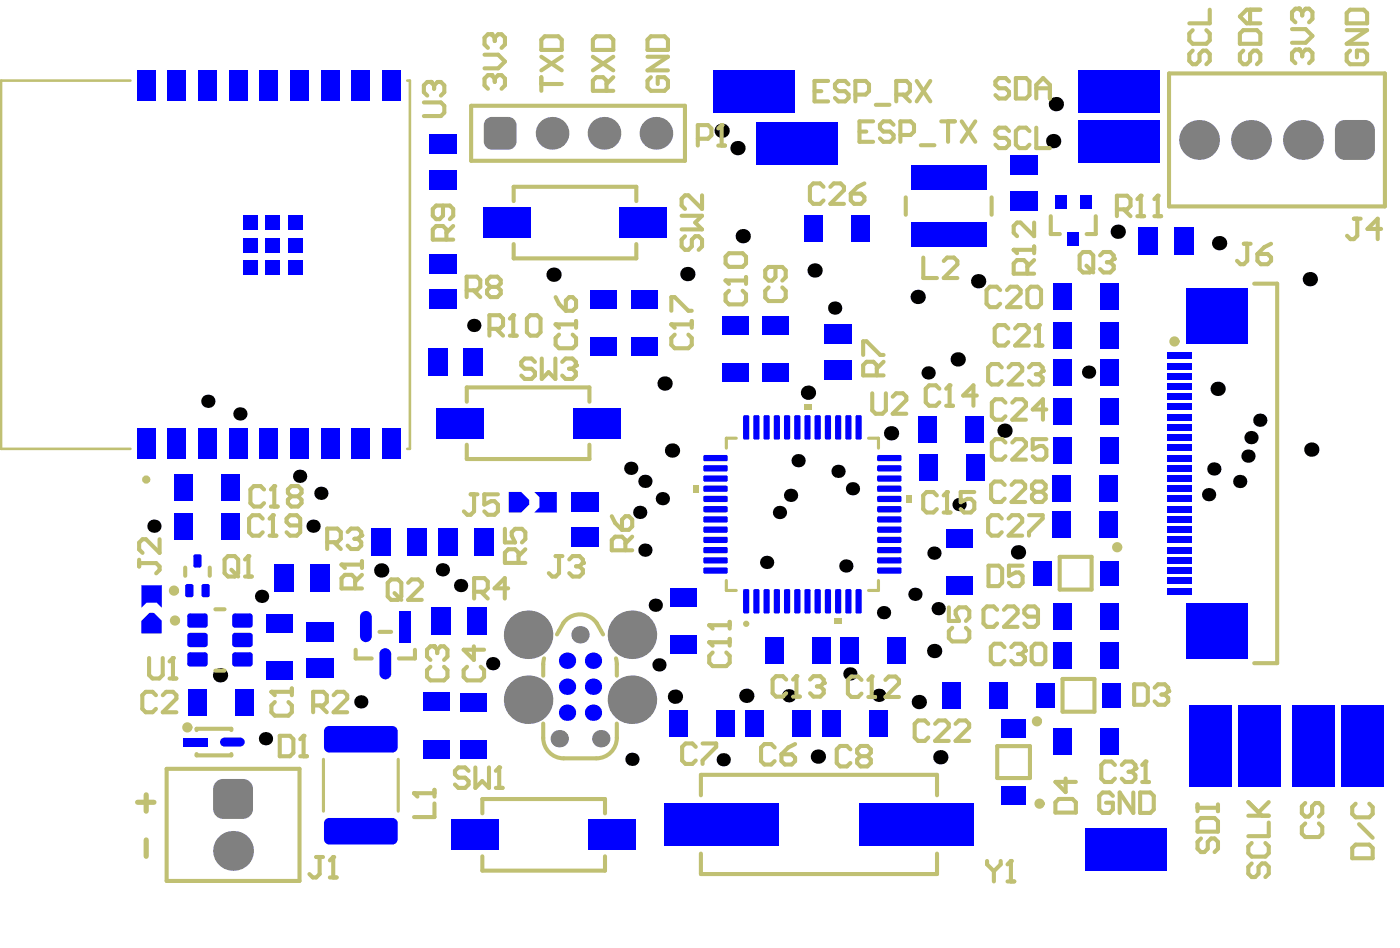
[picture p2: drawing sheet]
<svg xmlns="http://www.w3.org/2000/svg" width="228mm" height="154mm" viewBox="0 0 228 154" stroke-linecap="round" stroke-linejoin="round" font-family="sans-serif">
<g fill="#000">
<circle cx="171.9" cy="16.9" r="1.16"/>
<circle cx="117.5" cy="21.3" r="1.16"/>
<circle cx="120.1" cy="24.1" r="1.16"/>
<circle cx="120.9" cy="38.4" r="1.16"/>
<circle cx="171.4" cy="22.9" r="1.16"/>
<circle cx="181.9" cy="37.7" r="1.16"/>
<circle cx="198.5" cy="39.5" r="1.16"/>
<circle cx="77.1" cy="52.9" r="1.08"/>
<circle cx="90.1" cy="44.7" r="1.16"/>
<circle cx="111.9" cy="44.6" r="1.16"/>
<circle cx="132.6" cy="44" r="1.16"/>
<circle cx="135.9" cy="50.1" r="1.08"/>
<circle cx="149.4" cy="48.3" r="1.16"/>
<circle cx="155.9" cy="58.4" r="1.16"/>
<circle cx="159.2" cy="45.7" r="1.16"/>
<circle cx="213.2" cy="45.4" r="1.16"/>
<circle cx="33.8" cy="65.3" r="1.08"/>
<circle cx="39.1" cy="67.3" r="1.08"/>
<circle cx="48.8" cy="77.5" r="1.08"/>
<circle cx="102.7" cy="76.2" r="1.08"/>
<circle cx="105" cy="78.3" r="1.08"/>
<circle cx="108.2" cy="62.4" r="1.16"/>
<circle cx="109.4" cy="73.3" r="1.16"/>
<circle cx="129.9" cy="74.9" r="1.08"/>
<circle cx="131.5" cy="63.9" r="1.16"/>
<circle cx="136.4" cy="76.7" r="1.08"/>
<circle cx="138.8" cy="79.5" r="1.08"/>
<circle cx="145.1" cy="70.5" r="1.16"/>
<circle cx="151.1" cy="60.6" r="1.08"/>
<circle cx="163.5" cy="70" r="1.16"/>
<circle cx="177.2" cy="60.5" r="1.08"/>
<circle cx="197.6" cy="76.3" r="1.08"/>
<circle cx="198.2" cy="63.2" r="1.16"/>
<circle cx="201.8" cy="78.3" r="1.08"/>
<circle cx="203.1" cy="74.2" r="1.08"/>
<circle cx="203.6" cy="71.2" r="1.08"/>
<circle cx="205.1" cy="68.3" r="1.08"/>
<circle cx="213.5" cy="73.1" r="1.16"/>
<circle cx="25.1" cy="85.6" r="1.08"/>
<circle cx="42.6" cy="97" r="1.08"/>
<circle cx="51" cy="85.6" r="1.08"/>
<circle cx="52.2" cy="80.2" r="1.08"/>
<circle cx="62.1" cy="92.8" r="1.16"/>
<circle cx="72" cy="92.7" r="1.08"/>
<circle cx="75" cy="95.2" r="1.08"/>
<circle cx="104.1" cy="83.3" r="1.08"/>
<circle cx="105" cy="89.5" r="1.08"/>
<circle cx="106.7" cy="98.4" r="1.08"/>
<circle cx="107.8" cy="81.1" r="1.08"/>
<circle cx="124.8" cy="91.5" r="1.08"/>
<circle cx="126.9" cy="83.3" r="1.08"/>
<circle cx="128.7" cy="80.6" r="1.08"/>
<circle cx="137.7" cy="92" r="1.08"/>
<circle cx="143.8" cy="99.6" r="1.08"/>
<circle cx="148.9" cy="96.6" r="1.08"/>
<circle cx="152" cy="90" r="1.08"/>
<circle cx="152.7" cy="99" r="1.08"/>
<circle cx="156.1" cy="82.1" r="1.08"/>
<circle cx="165.7" cy="89.8" r="1.16"/>
<circle cx="196.7" cy="80.4" r="1.08"/>
<circle cx="35.8" cy="109.8" r="1.16"/>
<circle cx="58.7" cy="114.1" r="1.08"/>
<circle cx="80.2" cy="107.9" r="1.08"/>
<circle cx="107.3" cy="108.1" r="1.08"/>
<circle cx="109.9" cy="113.3" r="1.16"/>
<circle cx="121.5" cy="113.2" r="1.16"/>
<circle cx="128.4" cy="113.2" r="1.08"/>
<circle cx="138.4" cy="109.6" r="1.08"/>
<circle cx="143" cy="113.1" r="1.08"/>
<circle cx="149.6" cy="114.2" r="1.16"/>
<circle cx="152.1" cy="105.9" r="1.16"/>
<circle cx="43.2" cy="120.1" r="1.08"/>
<circle cx="102.9" cy="123.5" r="1.08"/>
<circle cx="117.7" cy="123.6" r="1.08"/>
<circle cx="133.1" cy="123" r="1.16"/>
<circle cx="153.1" cy="123.1" r="1.16"/>
</g>
<g fill="#c0c073">
<path d="M135.8 100.6h1.3v.9h-1.3z"/>
<path d="M147.6 80.5h.8v1.3h-.8z"/>
<path d="M130.8 65.8h1.3v.9h-1.3z"/>
<path d="M112.8 78.8h.8v1.3h-.8z"/>
</g>
<g fill="none" stroke="#c0c073" stroke-width=".66">
<path d="M76.7 17.2h34.8v8.9h-34.8zM80 12.2h-.6l-.5 .6v1.1l.5 .5M190.3 11.9h35.1v21.7h-35.1zM83.6 32.7v-2.3h20v2.3M83.6 39.7v2.3h20v-2.3M147.4 32.1v2.8M161.4 32.1v2.8M171 35.2v2.9h1.5M178.4 35.2v2.9h-1.5M204.2 46.1h3.7v61.7h-3.7M76 65.3v-2.3h19.9v2.3M76 72.3v2.3h19.9v-2.3"/>
<path d="M30.1 92.3v1.3M34.1 92.3v1.3M35.1 99.1h1.5M172.5 90.6h5.2v5.3h-5.2zM32 118.7v-.2h5.7v.2M35.1 109.1h1.5M57.9 105.7v1.4h2.6M61.8 102.8h1.9M67.5 105.7v1.4h-2.6M88.4 108v1.9M88.4 117.7v2.3M91.7 101.3l-1 1.9"/>
<path d="M97.1 101.3l1.1 1.9M100.4 108v1.9M100.4 117.7v2.3M173 110.4h5.2v5.3h-5.2zM27.1 125h21.7v18.3h-21.7zM32 122.6v.2h5.7v-.2M78.5 132.3v-2.4h20v2.4M78.5 139.3v2.3h20v-2.3M91.8 123.3h5.3M114.1 138.8v3.3h38.4v-3.3M114.1 129.3v-3.3h38.4v3.3M162.3 121.3h5.4v5.2h-5.4z"/>
</g>
<path d="M21.2 13.1h-21v59.9h21M66.3 13.1h.4v59.9h-.4" fill="none" stroke="#c0c073" stroke-width=".42"/>
<path d="M22.4 130.5h2.7M23.8 129.3v2.6M23.8 136.6v2.7" fill="none" stroke="#c0c073" stroke-width=".84"/>
<path d="M119.9 71.3h-1.7v1.6M141.4 71.3h1.6v1.6M118.2 94.4v1.6h1.7M143 94.4v1.6h-1.6M52.7 123.5v8.4M64.8 123.5v8.4" fill="none" stroke="#c0c073" stroke-width=".51"/>
<circle cx="80" cy="12.2" r=".33" fill="#c0c073"/>
<path d="M78.9 8.9h2.2l1.1 1.1-1.1 1.1h-2.2M80 12.2l.5 .6M80 5.6h-.6l-.5 .5v1.1l.5 .6M80.5 12.8v.5M80.5 12.8l.6-.6h.5l.6 .6v1.1l-.6 .5" fill="none" stroke="#c0c073" stroke-width=".66"/>
<circle cx="80" cy="5.6" r=".33" fill="#c0c073"/>
<g fill="none" stroke="#c0c073" stroke-width=".66">
<path d="M80 5.6l.5 .5M80.5 6.1v.6M80.5 6.1l.6-.5h.5l.6 .5v1.1l-.6 .6M88.1 12.6v2.2M88.1 13.7h3.3M88.1 9.2l3.3 2.2M88.7 5.9h2.2l.5 .6v1.6h-3.3v-1.6zM91.4 9.2l-3.3 2.2M96.5 6.5l.6-.6h2.2l.5 .6v1.6h-3.3zM96.5 9.2l3.3 2.2M98.7 14.8v-1.7l-.5-.5h-1.1l-.6 .5v1.7h3.3M99.8 12.6l-1.1 1.1"/>
<path d="M99.8 9.2l-3.3 2.2M105.4 6.5l.6-.6h2.2l.5 .6v1.6h-3.3zM105.4 9.2h3.3l-3.3 2.2h3.3M106 12.6l-.6 .5v1.1l.6 .6h2.2l.5-.6v-1.1l-.5-.5h-1.1v1.1M211.4 8.1h-.5l-.6 .5v1.1l.6 .6M219.2 2.1l.6-.5h2.2l.5 .5v1.7h-3.3zM219.2 4.9h3.3l-3.3 2.2h3.3M219.8 8.2l-.6 .6v1.1l.6 .5h2.2l.5-.5v-1.1l-.5-.6h-1.1v1.1"/>
</g>
<circle cx="211.4" cy="8.1" r=".33" fill="#c0c073"/>
<path d="M210.3 4.7h2.2l1.1 1.1-1.1 1.2h-2.2M211.4 8.1l.6 .5M211.4 1.4h-.5l-.6 .6v1.1l.6 .5M212 8.6v.6M212 8.6l.5-.5h.6l.5 .5v1.1l-.5 .6" fill="none" stroke="#c0c073" stroke-width=".66"/>
<circle cx="211.4" cy="1.4" r=".33" fill="#c0c073"/>
<g fill="none" stroke="#c0c073" stroke-width=".66">
<path d="M194.2 8.2l-.6 .6v1.1l.6 .5h.5l.6-.5v-1.1l.5-.6h.6l.5 .6v1.1l-.5 .5M194.2 4.9l-.6 .6v1.1l.6 .5h2.2l.5-.5v-1.1l-.5-.6M196.9 1.6v2.2h-3.3M201.8 5.5l.6-.6h2.2l.6 .6v1.6h-3.4zM202.4 8.2l-.6 .6v1.1l.6 .5h.5l.6-.5v-1.1l.5-.6h.6l.6 .6v1.1l-.6 .5M203.5 1.6v2.2M205.2 1.6h-2.3l-1.1 1.1 1.1 1.1h2.3M211.4 1.4l.6 .6M212 2v.5M212 2l.5-.6h.6l.5 .6v1.1l-.5 .5M202.5 39.6h1.1M203 39.6v2.8l-.5 .6h-.6l-.5-.6"/>
<path d="M206.9 39.6l-1.1 .6-1.1 1.1M204.7 41.3h1.7l.5 .6v.5l-.5 .6h-1.2l-.5-.6zM90.4 90.4h1.2M91 90.4v2.8l-.6 .6h-.5l-.6-.6M92.7 91l.5-.6h1.1l.6 .6v.5M181.2 129.4l-.6-.5h-1.1l-.6 .5v2.2l.6 .6h1.1l.6-.6v-1.1h-1.2M184.5 128.9v3.3l-2.2-3.3v3.3M185.6 128.9h1.7l.5 .5v2.2l-.5 .6h-1.7z"/>
</g>
<circle cx="94.9" cy="91.5" r=".33" fill="#c0c073"/>
<path d="M165 40.6h3.3M167.2 44.5v-1.7l-.5-.5h-1.1l-.6 .5v1.7h3.3M168.3 42.3l-1.1 1.1M168.3 40.1v1.1M93.8 92.1h.5M94.3 92.1l.6 .5v.6l-.6 .6h-1.1l-.5-.6M94.9 91.5l-.6 .6M126.1 121.6l-.6-.6h-1.1l-.5 .6v2.2l.5 .5h1.1l.6-.5M127.2 122.7h1.7l.5 .5v.6l-.5 .5h-1.1l-.6-.5zM129.4 121l-1.1 .6-1.1 1.1" fill="none" stroke="#c0c073" stroke-width=".66"/>
<circle cx="165" cy="40.6" r=".33" fill="#c0c073"/>
<path d="M113.6 22.6h1.7l.5-.6v-1.1l-.5-.6h-1.7v3.4M116.9 23.7h1.1M117.5 20.3v3.4M168.3 36.2v2.2l-2.2-2.2h-.5l-.6 .5v1.2l.6 .5M165 40.6l.6 .6M142 64v2.7l.5 .6h1.1l.6-.6v-2.7M145.3 64.5l.6-.5h1.1l.5 .5v.6l-2.2 2.2h2.2" fill="none" stroke="#c0c073" stroke-width=".66"/>
<circle cx="117.5" cy="20.3" r=".33" fill="#c0c073"/>
<path d="M117.5 20.3l-.6 .6M220.4 35.6h1.1M220.9 35.6v2.7l-.5 .6h-.6l-.5-.6M224.8 37.2h-2.2l1.7-1.6v3.3M51.5 139.4h1.1M52 139.4v2.7l-.5 .6h-.6l-.5-.6M54.2 139.4v3.3M53.7 142.7h1.1" fill="none" stroke="#c0c073" stroke-width=".66"/>
<circle cx="54.2" cy="139.4" r=".33" fill="#c0c073"/>
<g fill="none" stroke="#c0c073" stroke-width=".66">
<path d="M132.6 14.8h1.1M134.8 13.2h-2.2v3.3h2.2M138.1 13.7l-.5-.5h-1.1l-.6 .5v.6l.6 .5h1.1l.5 .6v.5l-.5 .6h-1.1l-.6-.6M139.2 15.4h1.7l.6-.6v-1.1l-.6-.5h-1.7v3.3M142.1 19.7h-2.2v3.4h2.2M142.6 17h2.2M145.9 15.4h1.7l.5-.6v-1.1l-.5-.5h-1.7v3.3M147 15.4l1.1 1.1M149.2 13.2l2.2 3.3M151.4 13.2l-2.2 3.3M153.2 19.7h2.2M154.3 19.7v3.4"/>
<path d="M156.5 19.7l2.3 3.4M158.8 19.7l-2.3 3.4M164.3 13.2l-.6-.5h-1.1l-.6 .5v.6l.6 .6h1.1l.6 .5v.6l-.6 .5h-1.1l-.6-.5M165.4 12.7h1.6l.6 .5v2.3l-.6 .5h-1.6zM168.7 14.4h2.2M168.7 16v-2.2l1.1-1.1 1.1 1.1v2.2M139.9 21.4h1.1M145.5 20.3l-.6-.6h-1.1l-.6 .6v.5l.6 .6h1.1l.6 .6v.5l-.6 .6h-1.1l-.6-.6M146.6 22h1.6l.6-.6v-1.1l-.6-.6h-1.6v3.4M149.9 23.6h2.2M164.3 21.3l-.6-.5h-1.1l-.6 .5v.6l.6 .5h1.1l.6 .6v.5l-.6 .6h-1.1l-.6-.6M167.6 21.3l-.6-.5h-1.1l-.5 .5v2.2l.5 .6h1.1l.6-.6"/>
<path d="M168.7 20.8v3.3h2.2M54.2 139.4l-.5 .5M194.9 130.8v1.1M194.9 133.6l.6-.6h2.2l.6 .6v1.6h-3.4zM194.9 131.4h3.4M195.5 136.4l-.6 .5v1.1l.6 .6h.5l.6-.6v-1.1l.6-.5h.5l.6 .5v1.1l-.6 .6M198.3 130.8v1.1M203.2 132.7h3.3M203.2 130.4l2.2 2.3M203.8 137.1l-.6 .5v1.1l.6 .6h2.2l.5-.6v-1.1l-.5-.5M206.5 133.8v2.2h-3.3M206.5 130.4l-1.6 1.7"/>
<path d="M212.5 130.6l-.6 .5v1.1l.6 .6h.5l.6-.6v-1.1l.5-.5h.6l.5 .5v1.1l-.5 .6M212.5 133.9l-.6 .6v1.1l.6 .5h2.2l.5-.5v-1.1l-.5-.6M220.1 137.9l.6-.6h2.2l.5 .6v1.7h-3.3zM220.7 130.7l-.6 .6v1.1l.6 .5h2.2l.5-.5v-1.1l-.5-.6M221.2 134l2.2 2.2M160.7 140v.6l1.1 1.1M161.8 141.7v1.6M162.9 140v.6l-1.1 1.1M164 143.3h1.1M164.6 140v3.3M203.8 140.4l-.6 .6v1.1l.6 .5h.5l.6-.5v-1.1l.5-.6h.6l.5 .6v1.1l-.5 .5"/>
</g>
<circle cx="164.6" cy="140" r=".33" fill="#c0c073"/>
<path d="M69 16.7h2.8l.5 .5v1.1l-.5 .6h-2.8M70.1 13.3h-.5l-.6 .6v1.1l.6 .5M164.6 140l-.6 .6" fill="none" stroke="#c0c073" stroke-width=".66"/>
<circle cx="70.1" cy="13.3" r=".33" fill="#c0c073"/>
<path d="M70.1 13.3l.6 .6M70.7 13.9v.5M70.7 13.9l.5-.6h.6l.5 .6v1.1l-.5 .5M24.3 107v2.8l.5 .5h1.1l.6-.5v-2.8M27.6 110.3h1.1M28.2 107v3.3" fill="none" stroke="#c0c073" stroke-width=".66"/>
<circle cx="28.2" cy="107" r=".33" fill="#c0c073"/>
<path d="M87.1 58.9l-.6-.6h-1.1l-.5 .6v.5l.5 .6h1.1l.6 .5v.6l-.6 .5h-1.1l-.5-.5M88.2 58.3v3.3l1.1-1.1 1.1 1.1v-3.3M91.5 58.9l.6-.6h1.1l.5 .6v.5M28.2 107l-.6 .6" fill="none" stroke="#c0c073" stroke-width=".66"/>
<circle cx="93.7" cy="59.4" r=".33" fill="#c0c073"/>
<path d="M111 35.1h3.3l-1.1 1.1 1.1 1.1h-3.3M111.5 38.4l-.5 .6v1.1l.5 .5h.6l.5-.5v-1.1l.6-.6h.5l.6 .6v1.1l-.6 .5M114.3 31.8v2.2l-2.2-2.2h-.6l-.5 .5v1.1l.5 .6M92.6 60h.6M93.2 60l.5 .5v.6l-.5 .5h-1.1l-.6-.5M93.7 59.4l-.5 .6M76.3 125.4l-.6-.6h-1.1l-.5 .6v.5l.5 .6h1.1l.6 .5v.6l-.6 .5h-1.1l-.5-.5M77.4 124.8v3.3l1.1-1.1 1.1 1.1v-3.3M80.7 128.1h1.1M81.3 124.8v3.3" fill="none" stroke="#c0c073" stroke-width=".66"/>
<circle cx="81.3" cy="124.8" r=".33" fill="#c0c073"/>
<path d="M181.8 34h1.7l.5-.5v-1.1l-.5-.6h-1.7v3.4M182.9 34l1.1 1.2M185.1 35.2h1.1M185.7 31.8v3.4M81.3 124.8l-.6 .6" fill="none" stroke="#c0c073" stroke-width=".66"/>
<circle cx="185.7" cy="31.8" r=".33" fill="#c0c073"/>
<path d="M185.7 31.8l-.6 .6M187.9 35.2h1.1M188.5 31.8v3.4" fill="none" stroke="#c0c073" stroke-width=".66"/>
<circle cx="188.5" cy="31.8" r=".33" fill="#c0c073"/>
<path d="M188.5 31.8l-.6 .6M79.7 53.5h1.6l.6-.6v-1.1l-.6-.5h-1.6v3.3M80.8 53.5l1.1 1.1M83 54.6h1.1M83.5 51.3v3.3" fill="none" stroke="#c0c073" stroke-width=".66"/>
<circle cx="83.5" cy="51.3" r=".33" fill="#c0c073"/>
<g fill="none" stroke="#c0c073" stroke-width=".66">
<path d="M72.1 33.4v1.7l-.5 .5h-.6l-.6-.5v-1.1l.6-.6h2.2l.6 .6v1.1l-.6 .5M72.7 39v-1.7l-.6-.5h-1.1l-.6 .5v1.7h3.4M73.8 36.8l-1.1 1.1M76 47.2h1.6l.6-.5v-1.2l-.6-.5h-1.6v3.3M77.1 47.2l1.1 1.1M79.8 46.7l-.5-.6v-.6l.5-.5h1.2l.5 .5v.6l-.5 .6M79.8 46.7l-.5 .5v.6l.5 .5h1.2l.5-.5v-.6l-.5-.5M79.8 46.7h1.2M83.5 51.3l-.5 .5M85.8 51.8l.5-.5h1.1l.6 .5v2.2l-.6 .6h-1.1l-.5-.6zM140.5 57.7v-2.2h.6l2.2 2.2h.5M143.8 58.8l-1.1 1.1"/>
<path d="M142.7 61v-1.6l-.5-.6h-1.1l-.6 .6v1.6h3.3M53.3 88.2h1.6l.6-.6v-1.1l-.6-.5h-1.6v3.3M54.4 88.2l1.1 1.1M56.6 86.5l.5-.5h1.1l.6 .5v.6M77.2 96.2h1.6l.6-.5v-1.1l-.6-.6h-1.6v3.3M78.3 96.2l1.1 1.1M82.2 86v2.2h1.7l-.6-1.1v-.5l.6-.6h1.1l.5 .6v1.1l-.5 .5M82.7 95.7h-2.2l1.7-1.7v3.3M84.4 91.5v-1.6l-.5-.6h-1.2l-.5 .6v1.6h3.3M85.5 89.3l-1.1 1.1M99.6 83.9l.5 1.2 1.1 1.1M101.8 89.5v-1.7l-.6-.5h-1.1l-.5 .5v1.7h3.3"/>
<path d="M101.8 83.9h.6l.5 .6v1.1l-.5 .6h-1.2v-1.7zM102.9 87.3l-1.1 1.1"/>
</g>
<circle cx="58.8" cy="87.1" r=".33" fill="#c0c073"/>
<path d="M55.6 91.8h3.3M57.7 87.6h.5M57.8 95.7v-1.7l-.5-.5h-1.2l-.5 .5v1.7h3.3M58.2 87.6l.6 .6v.5l-.6 .6h-1.1l-.5-.6M58.8 87.1l-.6 .5M58.9 93.5l-1.1 1.1M58.9 91.3v1.1M51 114.7h1.6l.6-.5v-1.1l-.6-.6h-1.6v3.3M52.1 114.7l1.1 1.1M54.3 113.1l.6-.6h1.1l.5 .6v.5l-2.2 2.2h2.2" fill="none" stroke="#c0c073" stroke-width=".66"/>
<circle cx="55.6" cy="91.8" r=".33" fill="#c0c073"/>
<path d="M175.7 41.5l.6-.5h1.1l.6 .5v2.3l-.6 .5h-1.1l-.6-.5zM176.9 43.2l1.1 1.1M179.1 41.5l.5-.5h1.1l.6 .5v.6M55.6 91.8l.5 .6" fill="none" stroke="#c0c073" stroke-width=".66"/>
<circle cx="181.3" cy="42.1" r=".33" fill="#c0c073"/>
<path d="M180.2 42.6h.5M180.7 42.6l.6 .6v.6l-.6 .5h-1.1l-.5-.5M181.3 42.1l-.6 .5M36.6 91l.5-.6h1.1l.6 .6v2.2l-.6 .6h-1.1l-.5-.6zM37.7 92.6l1.1 1.2M39.9 93.8h1.1M40.4 90.4v3.4M63.1 94.8l.6-.6h1.1l.5 .6v2.2l-.5 .6h-1.1l-.6-.6zM64.2 96.4l1.1 1.2M66.4 94.8l.6-.6h1.1l.6 .6v.5l-2.3 2.3h2.3" fill="none" stroke="#c0c073" stroke-width=".66"/>
<circle cx="40.4" cy="90.4" r=".33" fill="#c0c073"/>
<path d="M150.3 41.9v3.3h2.2M153.6 42.4l.6-.5h1.1l.5 .5v.6l-2.2 2.2h2.2M40.4 90.4l-.5 .6M67.4 129h3.3M70.7 130.7v2.2h-3.3M70.7 128.4v1.1" fill="none" stroke="#c0c073" stroke-width=".66"/>
<circle cx="67.4" cy="129" r=".33" fill="#c0c073"/>
<g fill="none" stroke="#c0c073" stroke-width=".66">
<path d="M22.6 91v1.1M22.6 91.6h2.8l.6 .5v.6l-.6 .5M26 87.7v2.2l-2.2-2.2h-.6l-.6 .5v1.2l.6 .5M76.6 80.4h1.1M77.2 80.4v2.8l-.6 .5h-.5l-.6-.5M81.1 80.4h-2.3v1.7l1.1-.6h.6l.6 .6v1.1l-.6 .5h-1.1l-.6-.5M160.9 92h1.7l.5 .5v2.3l-.5 .5h-1.7zM166.5 92h-2.3v1.7l1.1-.6h.6l.6 .6v1.1l-.6 .5h-1.1l-.6-.5M184.6 111.3h1.7l.5 .5v2.3l-.5 .5h-1.7zM187.9 111.8l.6-.5h1.1l.6 .5v.6M67.4 129l.6 .5M171.8 130.5l.6-.6h2.2l.5 .6v1.6h-3.3z"/>
<path d="M173.5 126.6v2.2l-1.7-1.6h3.3"/>
</g>
<circle cx="190.2" cy="112.4" r=".33" fill="#c0c073"/>
<path d="M45.5 119.7h1.7l.6 .5v2.2l-.6 .6h-1.7zM49.4 119.7v3.3M189.1 112.9h.5M189.6 112.9l.6 .6v.6l-.6 .5h-1.1l-.6-.5M190.2 112.4l-.6 .5M48.9 123h1.1" fill="none" stroke="#c0c073" stroke-width=".66"/>
<circle cx="49.4" cy="119.7" r=".33" fill="#c0c073"/>
<path d="M49.4 119.7l-.5 .5M181.5 124.4l-.6-.6h-1.1l-.5 .6v2.2l.5 .6h1.1l.6-.6M182.6 124.4l.6-.6h1.1l.5 .6v.6" fill="none" stroke="#c0c073" stroke-width=".66"/>
<circle cx="184.8" cy="125" r=".33" fill="#c0c073"/>
<path d="M183.7 125.5h.6M184.3 125.5l.5 .6v.5l-.5 .6h-1.1l-.6-.6M184.8 125l-.5 .5M185.9 127.2h1.1M186.5 123.8v3.4" fill="none" stroke="#c0c073" stroke-width=".66"/>
<circle cx="186.5" cy="123.8" r=".33" fill="#c0c073"/>
<path d="M163.5 105.2l-.5-.5h-1.2l-.5 .5v2.3l.5 .5h1.2l.5-.5M164.6 105.2l.6-.5h1.1l.5 .5v.6M186.5 123.8l-.6 .6" fill="none" stroke="#c0c073" stroke-width=".66"/>
<circle cx="166.8" cy="105.8" r=".33" fill="#c0c073"/>
<g fill="none" stroke="#c0c073" stroke-width=".66">
<path d="M134.1 30.4l-.6-.6h-1.1l-.6 .6v2.2l.6 .6h1.1l.6-.6M135.2 30.4l.5-.6h1.1l.6 .6v.5l-2.2 2.3h2.2M138.5 31.5h1.7l.5 .5v.6l-.5 .6h-1.2l-.5-.6zM140.7 29.8l-1.1 .6-1.1 1.1M163.1 59.8l-.6-.6h-1.1l-.5 .6v2.2l.5 .5h1.1l.6-.5M164.2 59.8l.5-.6h1.1l.6 .6v.5l-2.2 2.2h2.2M167.5 59.8l.6-.6h1.1l.5 .6v.5M163.5 78.9l-.5-.6h-1.1l-.6 .6v2.2l.6 .5h1.1l.5-.5M163.7 72l-.6-.6h-1.1l-.5 .6v2.2l.5 .5h1.1l.6-.5M163.7 65.5l-.6-.6h-1.1l-.5 .6v2.2l.5 .6h1.1l.6-.6M164.7 78.9l.5-.6h1.1l.6 .6v.5l-2.2 2.2h2.2M164.8 72l.5-.6h1.1l.6 .6v.5l-2.2 2.2h2.2"/>
<path d="M164.8 65.5l.5-.6h1.1l.6 .6v.5l-2.2 2.3h2.2M168.5 80l-.5-.6v-.5l.5-.6h1.1l.6 .6v.5l-.6 .6M168.5 80l-.5 .5v.6l.5 .5h1.1l.6-.5v-.6l-.6-.5M168.5 80h1.1M170.3 71.4h-2.2v1.7l1.1-.6h.6l.5 .6v1.1l-.5 .5h-1.1l-.6-.5M170.3 66.6h-2.2l1.7-1.7v3.4M162.3 99.2l-.5-.6h-1.2l-.5 .6v2.2l.5 .5h1.2l.5-.5M163.1 84.3l-.6-.5h-1.1l-.6 .5v2.2l.6 .6h1.1l.6-.6M163.4 99.2l.6-.6h1.1l.5 .6v.5l-2.2 2.2h2.2M164.2 84.3l.5-.5h1.1l.6 .5v.6l-2.2 2.2h2.2M167.5 83.8h2.2v.5l-2.2 2.2v.6M165.7 106.3h.6"/>
<path d="M166.3 106.3l.5 .6v.6l-.5 .5h-1.1l-.6-.5M166.8 105.8l-.5 .5M167.9 105.2l.6-.5h1.1l.6 .5v2.3l-.6 .5h-1.1l-.6-.5zM169 100.3h-1.7l-.6-.6v-.5l.6-.6h1.1l.6 .6v2.2l-.6 .5h-1.1l-.6-.5"/>
</g>
<circle cx="169.7" cy="60.3" r=".33" fill="#c0c073"/>
<path d="M164.1 53.4l-.5-.5h-1.1l-.6 .5v2.2l.6 .6h1.1l.5-.6M165.2 53.4l.6-.5h1.1l.6 .5v.6l-2.3 2.2h2.3M168.6 56.2h1.1M169.1 52.9v3.3M168.6 60.9h.6M169.2 60.9l.5 .5v.6l-.5 .5h-1.1l-.6-.5M169.7 60.3l-.5 .6M151.1 117.7l-.5-.5h-1.2l-.5 .5v2.2l.5 .6h1.2l.5-.6M152.2 117.7l.6-.5h1.1l.5 .5v.6l-2.2 2.2h2.2M155.5 117.7l.6-.5h1.1l.6 .5v.6l-2.3 2.2h2.3" fill="none" stroke="#c0c073" stroke-width=".66"/>
<circle cx="169.1" cy="52.9" r=".33" fill="#c0c073"/>
<path d="M162.8 47.2l-.5-.6h-1.2l-.5 .6v2.2l.5 .5h1.2l.5-.5M163.9 47.2l.6-.6h1.1l.5 .6v.5l-2.2 2.2h2.2M167.2 47.2l.6-.6h1.1l.6 .6v2.2l-.6 .5h-1.1l-.6-.5zM169.1 52.9l-.5 .5M42.8 84.3l-.6-.5h-1.1l-.6 .5v2.3l.6 .5h1.1l.6-.5M43.9 87.1h1.1M44.4 83.8v3.3" fill="none" stroke="#c0c073" stroke-width=".66"/>
<circle cx="44.4" cy="83.8" r=".33" fill="#c0c073"/>
<path d="M43 79.6l-.6-.6h-1.1l-.5 .6v2.2l.5 .6h1.1l.6-.6M44.6 79v3.4M44.1 82.4h1.1M44.4 83.8l-.5 .5M48.9 85.4h-1.7l-.6-.5v-.6l.6-.5h1.1l.6 .5v2.3l-.6 .5h-1.1l-.6-.5" fill="none" stroke="#c0c073" stroke-width=".66"/>
<circle cx="44.6" cy="79" r=".33" fill="#c0c073"/>
<path d="M109.3 52.8h3.3M109.8 54.4l-.5 .6v1.1l.5 .5h2.3l.5-.5v-1.1l-.5-.6M112.6 52.2v1.1M44.6 79l-.5 .6M47.4 80.7l-.5-.5v-.6l.5-.6h1.1l.6 .6v.6l-.6 .5M47.4 80.7l-.5 .6v.5l.5 .6h1.1l.6-.6v-.5l-.6-.6M47.4 80.7h1.1" fill="none" stroke="#c0c073" stroke-width=".66"/>
<circle cx="109.3" cy="52.8" r=".33" fill="#c0c073"/>
<path d="M90.4 52.8h3.4M91 54.4l-.6 .6v1.1l.6 .5h2.2l.6-.5v-1.1l-.6-.6M93.8 52.2v1.1M109.3 52.8l.5 .5M109.3 50.5v-2.2h.5l2.3 2.2h.5" fill="none" stroke="#c0c073" stroke-width=".66"/>
<circle cx="90.4" cy="52.8" r=".33" fill="#c0c073"/>
<path d="M90.4 52.8l.6 .5M90.4 48.3l.6 1.1 1.1 1.1M92.1 48.9l.6-.6h.5l.6 .6v1.1l-.6 .5h-1.1zM152.5 80.6l-.6-.6h-1.1l-.5 .6v2.2l.5 .5h1.1l.6-.5M153.6 83.3h1.1M154.2 80v3.3" fill="none" stroke="#c0c073" stroke-width=".66"/>
<circle cx="154.2" cy="80" r=".33" fill="#c0c073"/>
<path d="M152.9 63.2l-.5-.5h-1.2l-.5 .5v2.2l.5 .6h1.2l.5-.6M154 66h1.1M154.6 62.7v3.3M154.2 80l-.6 .6M158.6 80h-2.2v1.7l1.1-.6h.5l.6 .6v1.1l-.6 .5h-1.1l-.5-.5" fill="none" stroke="#c0c073" stroke-width=".66"/>
<circle cx="154.6" cy="62.7" r=".33" fill="#c0c073"/>
<path d="M154.6 62.7l-.6 .5M159 64.3h-2.2l1.7-1.6v3.3M128 110.5l-.6-.5h-1.1l-.5 .5v2.2l.5 .6h1.1l.6-.6M129.1 113.3h1.1M129.6 110v3.3" fill="none" stroke="#c0c073" stroke-width=".66"/>
<circle cx="129.6" cy="110" r=".33" fill="#c0c073"/>
<path d="M129.6 110l-.5 .5M131.9 110.5l.5-.5h1.1l.6 .5v.6" fill="none" stroke="#c0c073" stroke-width=".66"/>
<circle cx="134.1" cy="111.1" r=".33" fill="#c0c073"/>
<path d="M133 111.6h.5M133.5 111.6l.6 .6v.5l-.6 .6h-1.1l-.5-.6M134.1 111.1l-.6 .5M140.2 110.6l-.5-.6h-1.1l-.6 .6v2.2l.6 .5h1.1l.5-.5M141.3 113.3h1.2M141.9 110v3.3" fill="none" stroke="#c0c073" stroke-width=".66"/>
<circle cx="141.9" cy="110" r=".33" fill="#c0c073"/>
<path d="M115.5 104.4h3.3M116 106.1l-.5 .6v1.1l.5 .5h2.2l.6-.5v-1.1l-.6-.6M118.8 103.9v1.1M141.9 110l-.6 .6M144.1 110.6l.6-.6h1.1l.5 .6v.5l-2.2 2.2h2.2" fill="none" stroke="#c0c073" stroke-width=".66"/>
<circle cx="115.5" cy="104.4" r=".33" fill="#c0c073"/>
<path d="M115.5 104.4l.5 .6M115.5 101.7h3.3M118.8 101.1v1.1" fill="none" stroke="#c0c073" stroke-width=".66"/>
<circle cx="115.5" cy="101.7" r=".33" fill="#c0c073"/>
<path d="M118.1 45.6h3.3M118.7 47.3l-.6 .5v1.1l.6 .6h2.2l.5-.6v-1.1l-.5-.5M121.4 45.1v1.1M115.5 101.7l.5 .5" fill="none" stroke="#c0c073" stroke-width=".66"/>
<circle cx="118.1" cy="45.6" r=".33" fill="#c0c073"/>
<g fill="none" stroke="#c0c073" stroke-width=".66">
<path d="M118.1 45.6l.6 .6M118.1 41.7l.6-.5h2.2l.5 .5v1.1l-.5 .6h-2.2l-.6-.6zM125.1 46.7l-.5 .6v1.1l.5 .6h2.2l.6-.6v-1.1l-.6-.6M126.2 43.4v1.7l-.5 .5h-.6l-.5-.5v-1.1l.5-.6h2.2l.6 .6v1.1l-.6 .5M154.5 98.8v2.2h1.6l-.5-1.1v-.6l.5-.5h1.1l.6 .5v1.1l-.6 .6M70.1 108.4l-.6 .6v1.1l.6 .5h2.2l.5-.5v-1.1l-.5-.6M70.6 105.1h-.5l-.6 .6v1.1l.6 .5M76 108.4l-.5 .6v1.1l.5 .5h2.2l.6-.5v-1.1l-.6-.6M77.1 105.1v2.2l-1.6-1.6h3.3M155 102.1l-.5 .5v1.2l.5 .5h2.2l.6-.5v-1.2l-.6-.5M113.3 121.5l-.6-.6h-1.1l-.6 .6v2.2l.6 .5h1.1l.6-.5M114.4 120.9h2.2v.6l-2.2 2.2v.5"/>
<path d="M138.4 121.9l-.5-.6h-1.1l-.6 .6v2.2l.6 .5h1.1l.5-.5M140.1 123l-.6-.6v-.5l.6-.6h1.1l.6 .6v.5l-.6 .6M140.1 123l-.6 .5v.6l.6 .5h1.1l.6-.5v-.6l-.6-.5M140.1 123h1.1"/>
</g>
<circle cx="70.6" cy="105.1" r=".33" fill="#c0c073"/>
<path d="M25.4 113.1l-.6-.6h-1.1l-.5 .6v2.2l.5 .5h1.1l.6-.5M26.5 113.1l.5-.6h1.2l.5 .6v.5l-2.2 2.2h2.2M44.2 112.5h3.3M44.7 114.2l-.5 .5v1.1l.5 .6h2.3l.5-.6v-1.1l-.5-.5M47.5 111.9v1.2M70.6 105.1l.6 .6M71.2 105.7v.5M71.2 105.7l.5-.6h.6l.5 .6v1.1l-.5 .5" fill="none" stroke="#c0c073" stroke-width=".66"/>
<circle cx="44.2" cy="112.5" r=".33" fill="#c0c073"/>
<g fill="none" stroke="#c0c073" stroke-width=".66">
<path d="M44.2 112.5l.5 .6M88.4 120a3.3 3.3 0 0 0 3.4 3.3M88.6 107.1l-.2 .9M91.7 101.3a3.3 3.3 0 0 1 5.4 0M100.3 107.1l.1 .9M100.4 120a3.3 3.3 0 0 1-3.3 3.3"/>
<circle cx="23.8" cy="78" r=".33"/>
</g>
<g fill="none" stroke="#c0c073" stroke-width=".83">
<circle cx="191.2" cy="55.5" r=".42"/>
<circle cx="28.3" cy="96" r=".42"/>
<circle cx="181.9" cy="89" r=".42"/>
<circle cx="28.5" cy="100.9" r=".42"/>
<circle cx="30.5" cy="118.3" r=".42"/>
<circle cx="168.8" cy="117.3" r=".42"/>
<circle cx="169.2" cy="130.7" r=".42"/>
</g>
<circle cx="121.5" cy="101.4" r=".25" fill="none" stroke="#c0c073" stroke-width=".51"/>
<g fill="#00f">
<path d="M82.8 80h2l1.3 1.3v.8l-1.2 1.2h-2.1z"/>
<path d="M87 80h3.6v3.3h-3.6l.8-.8v-1.7z"/>
<path d="M24.3 99.7h.8l1.2 1.2v2.1h-3.3v-2z"/>
<path d="M23 95.2h3.3v3.6l-.8-.8h-1.6l-.9 .8z"/>
</g>
<g fill="#808080">
<path d="M217.3 21.1l1.6-1.6h3.3l1.6 1.6v3.3l-1.6 1.6h-3.3l-1.6-1.6z" fill-rule="evenodd"/>
<path d="M34.7 128.3l1.6-1.6h3.3l1.6 1.6v3.2l-1.6 1.7h-3.3l-1.6-1.7z" fill-rule="evenodd"/>
<path d="M78.8 20.3l1.3-1.3h2.6l1.4 1.3v2.7l-1.4 1.3h-2.6l-1.3-1.3z" fill-rule="evenodd"/>
</g>
<g fill="#808080">
<path d="M217.3 24.4h1.6v1.6a1.62 1.62 0 0 1-1.6-1.6z"/>
<path d="M222.2 24.4h1.6a1.62 1.62 0 0 1-1.6 1.6z"/>
<path d="M222.2 19.5a1.62 1.62 0 0 1 1.6 1.6h-1.6z"/>
<path d="M217.8 20l.7-.4 .4-.1v1.6h-1.6l.1-.4z"/>
<path d="M39.6 131.5h1.6a1.62 1.62 0 0 1-1.6 1.7z"/>
<path d="M39.6 126.7a1.62 1.62 0 0 1 1.6 1.6h-1.6z"/>
<path d="M35.2 127.2l.7-.5h.4v1.6h-1.6a1.62 1.62 0 0 1 .5-1.1z"/>
<path d="M34.7 131.5h1.6v1.7a1.62 1.62 0 0 1-1.6-1.7z"/>
<path d="M82.7 19a1.33 1.33 0 0 1 1.4 1.3h-1.4z"/>
<path d="M79 19.6l.7-.5 .4-.1v1.3h-1.3z"/>
<path d="M78.8 23h1.3v1.3a1.33 1.33 0 0 1-1.3-1.3z"/>
<path d="M82.7 23h1.4a1.33 1.33 0 0 1-1.4 1.3z"/>
<circle cx="212.1" cy="22.8" r="3.2"/>
<circle cx="203.6" cy="22.8" r="3.2"/>
<circle cx="195.2" cy="22.8" r="3.2"/>
<circle cx="102.9" cy="113.8" r="3.9"/>
<circle cx="102.9" cy="103.2" r="3.9"/>
<circle cx="97.8" cy="120.1" r="1.41"/>
<circle cx="94.4" cy="103.2" r="1.41"/>
<circle cx="91" cy="120.1" r="1.41"/>
<circle cx="86" cy="113.8" r="3.9"/>
<circle cx="86" cy="103.2" r="3.9"/>
<circle cx="37.9" cy="138.4" r="3.2"/>
<circle cx="106.8" cy="21.7" r="2.66"/>
<circle cx="98.3" cy="21.7" r="2.66"/>
<circle cx="89.9" cy="21.7" r="2.66"/>
</g>
<g fill="#00f">
<path d="M176.6 134.6h13.3v7h-13.3z" fill-rule="evenodd"/>
<path d="M116 11.4h13.4v7h-13.4z" fill-rule="evenodd"/>
<path d="M123.1 19.9h13.3v7h-13.3z" fill-rule="evenodd"/>
<path d="M218.2 114.6h7v13.3h-7z" fill-rule="evenodd"/>
<path d="M210.3 114.6h7v13.3h-7z" fill-rule="evenodd"/>
<path d="M201.6 114.6h7v13.3h-7z" fill-rule="evenodd"/>
<path d="M193.5 114.6h7v13.3h-7z" fill-rule="evenodd"/>
<path d="M175.5 19.5h13.3v6.9h-13.3z" fill-rule="evenodd"/>
<path d="M175.5 11.4h13.3v7h-13.3z" fill-rule="evenodd"/>
<path d="M61.8 106.4l.9-1 1 1v3.1l-1 1-.9-1z" fill-rule="evenodd"/>
<path d="M58.6 100.3l1-.9 .9 .9v3.2l-.9 .9-1-.9z" fill-rule="evenodd"/>
<path d="M64.9 99.4h1.9v5h-1.9z" fill-rule="evenodd"/>
<path d="M73.5 133.3h7.7v5h-7.7z" fill-rule="evenodd"/>
<path d="M95.8 133.3h7.7v5h-7.7z" fill-rule="evenodd"/>
<path d="M193.2 98h10v9h-10z" fill-rule="evenodd"/>
<path d="M190 90.6h4v1h-4z" fill-rule="evenodd"/>
<path d="M190 89h4v1h-4z" fill-rule="evenodd"/>
<path d="M190 84h4v1h-4z" fill-rule="evenodd"/>
<path d="M190 82.3h4v1h-4z" fill-rule="evenodd"/>
<path d="M190 77.3h4v1h-4z" fill-rule="evenodd"/>
<path d="M190 75.7h4v1h-4z" fill-rule="evenodd"/>
<path d="M190 70.7h4v1h-4z" fill-rule="evenodd"/>
<path d="M190 69h4v1h-4z" fill-rule="evenodd"/>
<path d="M190 67.3h4v1h-4z" fill-rule="evenodd"/>
<path d="M190 65.7h4v1h-4z" fill-rule="evenodd"/>
<path d="M190 57.4h4v1h-4z" fill-rule="evenodd"/>
<path d="M190 59h4v1h-4z" fill-rule="evenodd"/>
<path d="M190 60.7h4v1h-4z" fill-rule="evenodd"/>
<path d="M190 62.3h4v1h-4z" fill-rule="evenodd"/>
<path d="M190 64h4v1h-4z" fill-rule="evenodd"/>
<path d="M193.2 46.9h10v9h-10z" fill-rule="evenodd"/>
<path d="M190 72.3h4v1h-4z" fill-rule="evenodd"/>
<path d="M190 74h4v1h-4z" fill-rule="evenodd"/>
<path d="M190 79h4v1h-4z" fill-rule="evenodd"/>
<path d="M190 80.6h4v1h-4z" fill-rule="evenodd"/>
<path d="M190 85.6h4v1h-4z" fill-rule="evenodd"/>
<path d="M190 87.3h4v1h-4z" fill-rule="evenodd"/>
<path d="M190 92.3h4v1h-4z" fill-rule="evenodd"/>
<path d="M190 94h4v1h-4z" fill-rule="evenodd"/>
<path d="M190 95.6h4v1h-4z" fill-rule="evenodd"/>
<path d="M139.3 96l.2-.2h.5l.3 .2v3.5l-.3 .3h-.5l-.2-.3z" fill-rule="evenodd"/>
<path d="M142.8 90.9l.2-.3h3.5l.2 .3v.5l-.2 .2h-3.5l-.2-.2z" fill-rule="evenodd"/>
<path d="M42.3 69.7h3v5h-3z" fill-rule="evenodd"/>
<path d="M114.5 82.6l.2-.3h3.5l.3 .3v.5l-.3 .2h-3.5l-.2-.2z" fill-rule="evenodd"/>
<path d="M47.3 69.7h3v5h-3z" fill-rule="evenodd"/>
<path d="M114.5 84.2l.2-.2h3.5l.3 .2v.5l-.3 .3h-3.5l-.2-.3z" fill-rule="evenodd"/>
<path d="M22.3 69.7h3v5h-3z" fill-rule="evenodd"/>
<path d="M27.3 69.7h3v5h-3z" fill-rule="evenodd"/>
<path d="M32.3 69.7h3v5h-3z" fill-rule="evenodd"/>
<path d="M37.3 69.7h3v5h-3z" fill-rule="evenodd"/>
<path d="M52.2 69.7h3v5h-3z" fill-rule="evenodd"/>
<path d="M57.2 69.7h3v5h-3z" fill-rule="evenodd"/>
<path d="M62.2 69.7h3v5h-3z" fill-rule="evenodd"/>
<path d="M62.2 11.4h3v5h-3z" fill-rule="evenodd"/>
<path d="M57.2 11.4h3v5h-3z" fill-rule="evenodd"/>
<path d="M52.2 11.4h3v5h-3z" fill-rule="evenodd"/>
<path d="M47.3 11.4h3v5h-3z" fill-rule="evenodd"/>
<path d="M42.3 11.4h3v5h-3z" fill-rule="evenodd"/>
<path d="M37.3 11.4h3v5h-3z" fill-rule="evenodd"/>
<path d="M32.3 11.4h3v5h-3z" fill-rule="evenodd"/>
<path d="M27.3 11.4h3v5h-3z" fill-rule="evenodd"/>
<path d="M22.3 11.4h3v5h-3z" fill-rule="evenodd"/>
<path d="M43.3 38.7h2.3v2.3h-2.3z" fill-rule="evenodd"/>
<path d="M43.3 35h2.3v2.4h-2.3z" fill-rule="evenodd"/>
<path d="M43.3 42.4h2.3v2.3h-2.3z" fill-rule="evenodd"/>
<path d="M39.6 42.4h2.3v2.3h-2.3z" fill-rule="evenodd"/>
<path d="M39.6 38.7h2.3v2.3h-2.3z" fill-rule="evenodd"/>
<path d="M39.6 35h2.3v2.4h-2.3z" fill-rule="evenodd"/>
<path d="M46.9 35h2.4v2.4h-2.4z" fill-rule="evenodd"/>
<path d="M46.9 38.7h2.4v2.3h-2.4z" fill-rule="evenodd"/>
<path d="M46.9 42.4h2.4v2.3h-2.4z" fill-rule="evenodd"/>
<path d="M179 77.2h3v4.3h-3z" fill-rule="evenodd"/>
<path d="M171.4 77.2h3v4.3h-3z" fill-rule="evenodd"/>
<path d="M31.5 90.5l.3-.4h.7l.3 .4v1.5l-.3 .3h-.7l-.3-.3z" fill-rule="evenodd"/>
<path d="M32.8 95.3l.3-.3h.7l.3 .3v1.5l-.3 .3h-.7l-.3-.3z" fill-rule="evenodd"/>
<path d="M30.1 95.3l.4-.3h.6l.4 .3v1.5l-.4 .3h-.6l-.4-.3z" fill-rule="evenodd"/>
<path d="M157.2 73.8h3v4.3h-3z" fill-rule="evenodd"/>
<path d="M149.6 73.8h3v4.3h-3z" fill-rule="evenodd"/>
<path d="M179.1 71.1h3v4.3h-3z" fill-rule="evenodd"/>
<path d="M171.4 71.1h3v4.3h-3z" fill-rule="evenodd"/>
<path d="M157.2 67.7h3v4.3h-3z" fill-rule="evenodd"/>
<path d="M149.5 67.7h3v4.3h-3z" fill-rule="evenodd"/>
<path d="M121 96l.2-.2h.5l.3 .2v3.5l-.3 .3h-.5l-.2-.3z" fill-rule="evenodd"/>
<path d="M122.6 96l.3-.2h.5l.2 .2v3.5l-.2 .3h-.5l-.3-.3z" fill-rule="evenodd"/>
<path d="M124.3 96l.2-.2h.5l.3 .2v3.5l-.3 .3h-.5l-.2-.3z" fill-rule="evenodd"/>
<path d="M125.9 96l.3-.2h.5l.3 .2v3.5l-.3 .3h-.5l-.3-.3z" fill-rule="evenodd"/>
<path d="M127.6 96l.3-.2h.5l.2 .2v3.5l-.2 .3h-.5l-.3-.3z" fill-rule="evenodd"/>
<path d="M129.3 96l.2-.2h.5l.3 .2v3.5l-.3 .3h-.5l-.2-.3z" fill-rule="evenodd"/>
<path d="M130.9 96l.3-.2h.5l.3 .2v3.5l-.3 .3h-.5l-.3-.3z" fill-rule="evenodd"/>
<path d="M132.6 96l.3-.2h.5l.2 .2v3.5l-.2 .3h-.5l-.3-.3z" fill-rule="evenodd"/>
<path d="M134.3 96l.2-.2h.5l.3 .2v3.5l-.3 .3h-.5l-.2-.3z" fill-rule="evenodd"/>
<path d="M135.9 96l.3-.2h.5l.2 .2v3.5l-.2 .3h-.5l-.3-.3z" fill-rule="evenodd"/>
<path d="M137.6 96l.2-.2h.6l.2 .2v3.5l-.2 .3h-.6l-.2-.3z" fill-rule="evenodd"/>
<path d="M142.8 92.5l.2-.2h3.5l.2 .2v.5l-.2 .3h-3.5l-.2-.3z" fill-rule="evenodd"/>
<path d="M142.8 89.2l.2-.2h3.5l.2 .2v.5l-.2 .3h-3.5l-.2-.3z" fill-rule="evenodd"/>
<path d="M142.8 87.5l.2-.2h3.5l.2 .2v.6l-.2 .2h-3.5l-.2-.2z" fill-rule="evenodd"/>
<path d="M142.8 85.9l.2-.3h3.5l.2 .3v.5l-.2 .2h-3.5l-.2-.2z" fill-rule="evenodd"/>
<path d="M142.8 84.2l.2-.2h3.5l.2 .2v.5l-.2 .3h-3.5l-.2-.3z" fill-rule="evenodd"/>
<path d="M142.8 82.6l.2-.3h3.5l.2 .3v.5l-.2 .2h-3.5l-.2-.2z" fill-rule="evenodd"/>
<path d="M142.8 80.9l.2-.3h3.5l.2 .3v.5l-.2 .3h-3.5l-.2-.3z" fill-rule="evenodd"/>
<path d="M142.8 79.2l.2-.2h3.5l.2 .2v.5l-.2 .3h-3.5l-.2-.3z" fill-rule="evenodd"/>
<path d="M142.8 77.6l.2-.3h3.5l.2 .3v.5l-.2 .2h-3.5l-.2-.2z" fill-rule="evenodd"/>
<path d="M142.8 75.9l.2-.3h3.5l.2 .3v.5l-.2 .3h-3.5l-.2-.3z" fill-rule="evenodd"/>
<path d="M142.8 74.2l.2-.2h3.5l.2 .2v.5l-.2 .3h-3.5l-.2-.3z" fill-rule="evenodd"/>
<path d="M139.3 67.8l.2-.3h.5l.3 .3v3.4l-.3 .3h-.5l-.2-.3z" fill-rule="evenodd"/>
<path d="M137.6 67.8l.2-.3h.6l.2 .3v3.4l-.2 .3h-.6l-.2-.3z" fill-rule="evenodd"/>
<path d="M135.9 67.8l.3-.3h.5l.2 .3v3.4l-.2 .3h-.5l-.3-.3z" fill-rule="evenodd"/>
<path d="M134.3 67.8l.2-.3h.5l.3 .3v3.4l-.3 .3h-.5l-.2-.3z" fill-rule="evenodd"/>
<path d="M132.6 67.8l.3-.3h.5l.2 .3v3.4l-.2 .3h-.5l-.3-.3z" fill-rule="evenodd"/>
<path d="M130.9 67.8l.3-.3h.5l.3 .3v3.4l-.3 .3h-.5l-.3-.3z" fill-rule="evenodd"/>
<path d="M129.3 67.8l.2-.3h.5l.3 .3v3.4l-.3 .3h-.5l-.2-.3z" fill-rule="evenodd"/>
<path d="M127.6 67.8l.3-.3h.5l.2 .3v3.4l-.2 .3h-.5l-.3-.3z" fill-rule="evenodd"/>
<path d="M125.9 67.8l.3-.3h.5l.3 .3v3.4l-.3 .3h-.5l-.3-.3z" fill-rule="evenodd"/>
<path d="M124.3 67.8l.2-.3h.5l.3 .3v3.4l-.3 .3h-.5l-.2-.3z" fill-rule="evenodd"/>
<path d="M122.6 67.8l.3-.3h.5l.2 .3v3.4l-.2 .3h-.5l-.3-.3z" fill-rule="evenodd"/>
<path d="M121 67.8l.2-.3h.5l.3 .3v3.4l-.3 .3h-.5l-.2-.3z" fill-rule="evenodd"/>
<path d="M114.5 74.2l.2-.2h3.5l.3 .2v.5l-.3 .3h-3.5l-.2-.3z" fill-rule="evenodd"/>
<path d="M114.5 75.9l.2-.3h3.5l.3 .3v.5l-.3 .3h-3.5l-.2-.3z" fill-rule="evenodd"/>
<path d="M114.5 77.6l.2-.3h3.5l.3 .3v.5l-.3 .2h-3.5l-.2-.2z" fill-rule="evenodd"/>
<path d="M114.5 79.2l.2-.2h3.5l.3 .2v.5l-.3 .3h-3.5l-.2-.3z" fill-rule="evenodd"/>
<path d="M114.5 80.9l.2-.3h3.5l.3 .3v.5l-.3 .3h-3.5l-.2-.3z" fill-rule="evenodd"/>
<path d="M114.5 85.9l.2-.3h3.5l.3 .3v.5l-.3 .2h-3.5l-.2-.2z" fill-rule="evenodd"/>
<path d="M114.5 87.5l.2-.2h3.5l.3 .2v.6l-.3 .2h-3.5l-.2-.2z" fill-rule="evenodd"/>
<path d="M114.5 89.2l.2-.2h3.5l.3 .2v.5l-.3 .3h-3.5l-.2-.3z" fill-rule="evenodd"/>
<path d="M114.5 90.9l.2-.3h3.5l.3 .3v.5l-.3 .2h-3.5l-.2-.2z" fill-rule="evenodd"/>
<path d="M114.5 92.5l.2-.2h3.5l.3 .2v.5l-.3 .3h-3.5l-.2-.3z" fill-rule="evenodd"/>
<path d="M49.9 101.3h4.5v3.1h-4.5z" fill-rule="evenodd"/>
<path d="M49.9 107.1h4.5v3.2h-4.5z" fill-rule="evenodd"/>
<path d="M139.8 130.6h18.6v7h-18.6z" fill-rule="evenodd"/>
<path d="M108.2 130.6h18.6v7h-18.6z" fill-rule="evenodd"/>
<path d="M69.6 56.6h3.2v4.5h-3.2z" fill-rule="evenodd"/>
<path d="M75.5 56.6h3.1v4.5h-3.1z" fill-rule="evenodd"/>
<path d="M148.3 26.9h12.3v3.9h-12.3z" fill-rule="evenodd"/>
<path d="M148.3 36.2h12.3v4h-12.3z" fill-rule="evenodd"/>
<path d="M37.8 100.2l.5-.5h2.4l.4 .5v1.4l-.4 .5h-2.4l-.5-.5z" fill-rule="evenodd"/>
<path d="M37.8 103.4l.5-.5h2.4l.4 .5v1.4l-.4 .4h-2.4l-.5-.4z" fill-rule="evenodd"/>
<path d="M37.8 106.5l.5-.4h2.4l.4 .4v1.4l-.4 .5h-2.4l-.5-.5z" fill-rule="evenodd"/>
<path d="M30.5 106.5l.4-.4h2.4l.5 .4v1.4l-.5 .5h-2.4l-.4-.5z" fill-rule="evenodd"/>
<path d="M30.5 103.4l.4-.5h2.4l.5 .5v1.4l-.5 .4h-2.4l-.4-.4z" fill-rule="evenodd"/>
<path d="M30.5 100.2l.4-.5h2.4l.5 .5v1.4l-.5 .5h-2.4l-.4-.5z" fill-rule="evenodd"/>
<path d="M30.6 112h3v4.3h-3z" fill-rule="evenodd"/>
<path d="M38.3 112h3v4.3h-3z" fill-rule="evenodd"/>
<path d="M29.8 120h4v1.4h-4z" fill-rule="evenodd"/>
<path d="M36.5 120h2.6l.7 .7-.7 .7h-2.6l-.7-.7z" fill-rule="evenodd"/>
<path d="M43.3 99.9h4.3v3h-4.3z" fill-rule="evenodd"/>
<path d="M43.3 107.6h4.3v3h-4.3z" fill-rule="evenodd"/>
<path d="M121.3 115.4h3v4.4h-3z" fill-rule="evenodd"/>
<path d="M129 115.4h3v4.4h-3z" fill-rule="evenodd"/>
<path d="M171.4 64.8h3v4.3h-3z" fill-rule="evenodd"/>
<path d="M179.1 64.8h3v4.3h-3z" fill-rule="evenodd"/>
<path d="M179 91.2h3.1v4h-3.1z" fill-rule="evenodd"/>
<path d="M168.1 91.2h3.1v4h-3.1z" fill-rule="evenodd"/>
<path d="M164.5 31.1h4.5v3.1h-4.5z" fill-rule="evenodd"/>
<path d="M164.5 25.3h4.5v3.1h-4.5z" fill-rule="evenodd"/>
<path d="M69.8 41.3h4.6v3.1h-4.6z" fill-rule="evenodd"/>
<path d="M69.8 47.1h4.6v3.2h-4.6z" fill-rule="evenodd"/>
<path d="M36 77.1h3v4.3h-3z" fill-rule="evenodd"/>
<path d="M28.4 77.1h3v4.3h-3z" fill-rule="evenodd"/>
<path d="M100.9 33.7h7.7v5h-7.7z" fill-rule="evenodd"/>
<path d="M78.6 33.7h7.7v5h-7.7z" fill-rule="evenodd"/>
<path d="M96 54.8h4.4v3h-4.4z" fill-rule="evenodd"/>
<path d="M96 47.2h4.4v2.9h-4.4z" fill-rule="evenodd"/>
<path d="M102.8 54.8h4.3v3h-4.3z" fill-rule="evenodd"/>
<path d="M102.8 47.2h4.3v2.9h-4.3z" fill-rule="evenodd"/>
<path d="M93.3 66.3h7.6v5h-7.6z" fill-rule="evenodd"/>
<path d="M71 66.3h7.6v5h-7.6z" fill-rule="evenodd"/>
<path d="M69.8 27.7h4.6v3.1h-4.6z" fill-rule="evenodd"/>
<path d="M69.8 21.8h4.6v3.2h-4.6z" fill-rule="evenodd"/>
<path d="M36 83.4h3v4.3h-3z" fill-rule="evenodd"/>
<path d="M28.4 83.4h3v4.3h-3z" fill-rule="evenodd"/>
<path d="M185.4 37h3.1v4.5h-3.1z" fill-rule="evenodd"/>
<path d="M191.2 37h3.1v4.5h-3.1z" fill-rule="evenodd"/>
<path d="M179.1 98.1h3v4.3h-3z" fill-rule="evenodd"/>
<path d="M171.4 98.1h3v4.3h-3z" fill-rule="evenodd"/>
<path d="M179.1 104.4h3v4.4h-3z" fill-rule="evenodd"/>
<path d="M171.4 104.4h3v4.4h-3z" fill-rule="evenodd"/>
<path d="M171.7 31.8h1.9v2.1h-1.9z" fill-rule="evenodd"/>
<path d="M175.8 31.8h1.9v2.1h-1.9z" fill-rule="evenodd"/>
<path d="M173.8 37.7h1.8v2.2h-1.8z" fill-rule="evenodd"/>
<path d="M130.9 35.1h3v4.3h-3z" fill-rule="evenodd"/>
<path d="M138.6 35.1h3v4.3h-3z" fill-rule="evenodd"/>
<path d="M179.2 118.4h3v4.4h-3z" fill-rule="evenodd"/>
<path d="M171.5 118.4h3v4.4h-3z" fill-rule="evenodd"/>
<path d="M117.6 51.4h4.3v3h-4.3z" fill-rule="evenodd"/>
<path d="M117.6 59.1h4.3v3h-4.3z" fill-rule="evenodd"/>
<path d="M124.1 51.4h4.3v3h-4.3z" fill-rule="evenodd"/>
<path d="M124.1 59.1h4.3v3h-4.3z" fill-rule="evenodd"/>
<path d="M144.5 103.6h3v4.3h-3z" fill-rule="evenodd"/>
<path d="M136.9 103.6h3v4.3h-3z" fill-rule="evenodd"/>
<path d="M109.2 103.2h4.3v3h-4.3z" fill-rule="evenodd"/>
<path d="M109.2 95.6h4.3v3h-4.3z" fill-rule="evenodd"/>
<path d="M124.5 103.6h3v4.3h-3z" fill-rule="evenodd"/>
<path d="M132.2 103.6h3v4.3h-3z" fill-rule="evenodd"/>
<path d="M154 93.7h4.3v3h-4.3z" fill-rule="evenodd"/>
<path d="M154 86.1h4.3v3h-4.3z" fill-rule="evenodd"/>
<path d="M71.3 85.8h3.2v4.5h-3.2z" fill-rule="evenodd"/>
<path d="M77.2 85.8h3.1v4.5h-3.1z" fill-rule="evenodd"/>
<path d="M70.2 98.6h3.2v4.6h-3.2z" fill-rule="evenodd"/>
<path d="M76 98.6h3.2v4.6h-3.2z" fill-rule="evenodd"/>
<path d="M141.5 115.4h3v4.4h-3z" fill-rule="evenodd"/>
<path d="M133.9 115.4h3v4.4h-3z" fill-rule="evenodd"/>
<path d="M171.3 83.1h3v4.3h-3z" fill-rule="evenodd"/>
<path d="M179 83.1h3v4.3h-3z" fill-rule="evenodd"/>
<path d="M179.1 58.5h3v4.3h-3z" fill-rule="evenodd"/>
<path d="M171.4 58.5h3v4.3h-3z" fill-rule="evenodd"/>
<path d="M153.4 110.9h2.9v4.3h-2.9z" fill-rule="evenodd"/>
<path d="M161 110.9h3v4.3h-3z" fill-rule="evenodd"/>
<path d="M88.5 81.2l.3-.4h.7l.3 .4v1l-.3 .3h-.7l-.3-.3z" fill-rule="evenodd"/>
<path d="M83.5 81.2l.3-.4h.7l.3 .4v1l-.3 .3h-.7l-.3-.3z" fill-rule="evenodd"/>
<path d="M134.2 58.5h4.5v3.2h-4.5z" fill-rule="evenodd"/>
<path d="M134.2 52.7h4.5v3.2h-4.5z" fill-rule="evenodd"/>
<path d="M116.6 115.4h3v4.4h-3z" fill-rule="evenodd"/>
<path d="M109 115.4h3v4.4h-3z" fill-rule="evenodd"/>
<path d="M93 80h4.5v3.1h-4.5z" fill-rule="evenodd"/>
<path d="M93 85.8h4.5v3.2h-4.5z" fill-rule="evenodd"/>
<path d="M23.9 96.3l.3-.3h1l.3 .3v.7l-.3 .3h-1l-.3-.3z" fill-rule="evenodd"/>
<path d="M24.2 101h1l.3 .3v.7l-.3 .3h-1l-.3-.3v-.7z" fill-rule="evenodd"/>
<path d="M179.5 111h3v4.1h-3z" fill-rule="evenodd"/>
<path d="M168.6 111h3v4.1h-3z" fill-rule="evenodd"/>
<path d="M75 120.3h4.3v3h-4.3z" fill-rule="evenodd"/>
<path d="M75 112.7h4.3v3h-4.3z" fill-rule="evenodd"/>
<path d="M68.9 120.3h4.4v3h-4.4z" fill-rule="evenodd"/>
<path d="M68.9 112.7h4.4v3h-4.4z" fill-rule="evenodd"/>
<path d="M44.7 91.7h3.2v4.5h-3.2z" fill-rule="evenodd"/>
<path d="M50.5 91.7h3.2v4.5h-3.2z" fill-rule="evenodd"/>
<path d="M60.5 85.8h3.2v4.5h-3.2z" fill-rule="evenodd"/>
<path d="M66.3 85.8h3.2v4.5h-3.2z" fill-rule="evenodd"/>
<path d="M179.1 52.4h3v4.3h-3z" fill-rule="evenodd"/>
<path d="M171.5 52.4h3v4.3h-3z" fill-rule="evenodd"/>
<path d="M179.2 46.1h3v4.3h-3z" fill-rule="evenodd"/>
<path d="M171.5 46.1h3v4.3h-3z" fill-rule="evenodd"/>
<path d="M163 117h4v3h-4z" fill-rule="evenodd"/>
<path d="M163 127.9h4v3h-4z" fill-rule="evenodd"/>
<path d="M52.7 133.9l.9-.9h10.3l.8 .9v2.6l-.8 .8h-10.3l-.9-.8z" fill-rule="evenodd"/>
<path d="M52.7 118.9l.9-.8h10.3l.8 .8v2.6l-.8 .9h-10.3l-.9-.9z" fill-rule="evenodd"/>
</g>
<g fill="#00f">
<path d="M62.7 109.5h1a.96 .96 0 0 1-1 1z"/>
<path d="M62.7 105.4a.96 .96 0 0 1 1 1h-1z"/>
<path d="M62 105.7l.7-.3v1h-.9z"/>
<path d="M61.8 109.5h.9v1a.96 .96 0 0 1-.9-1z"/>
<path d="M59.6 103.5h.9a.96 .96 0 0 1-.9 .9z"/>
<path d="M59.6 99.4a.96 .96 0 0 1 .9 .9h-.9z"/>
<path d="M58.9 99.6l.7-.2v.9h-1z"/>
<path d="M58.6 103.5h1v.9a.96 .96 0 0 1-1-.9z"/>
<path d="M139.3 95.9l.2-.1v.2h-.2z"/>
<path d="M139.3 99.5h.2v.3z"/>
<path d="M140 99.5h.3l-.3 .3z"/>
<path d="M140 95.8l.3 .2h-.3z"/>
<path d="M142.8 91.4h.2v.2z"/>
<path d="M146.5 91.4h.2l-.2 .2z"/>
<path d="M146.5 90.6l.2 .3h-.2z"/>
<path d="M142.8 90.7l.2-.1v.3h-.2z"/>
<path d="M118.2 82.3l.3 .3h-.3z"/>
<path d="M114.6 82.4l.1-.1v.3h-.2z"/>
<path d="M114.5 83.1h.2v.2z"/>
<path d="M118.2 83.1h.3l-.3 .2z"/>
<path d="M118.2 84l.3 .2h-.3z"/>
<path d="M114.6 84h.1v.2h-.2z"/>
<path d="M114.5 84.7h.2v.3z"/>
<path d="M118.2 84.7h.3l-.3 .3z"/>
<path d="M31.5 92h.3v.3l-.3-.2z"/>
<path d="M32.5 92h.3v.1l-.3 .2z"/>
<path d="M32.5 90.1l.3 .2v.2h-.3z"/>
<path d="M31.5 90.3l.3-.2v.4h-.3z"/>
<path d="M32.8 96.8h.3v.3l-.2-.1z"/>
<path d="M33.8 96.8h.3v.2l-.3 .1z"/>
<path d="M33.8 95l.3 .1v.2h-.3z"/>
<path d="M32.9 95.1l.2-.1v.3h-.3z"/>
<path d="M30.1 96.8h.4v.3l-.3-.1z"/>
<path d="M31.1 96.8h.4l-.1 .2-.3 .1z"/>
<path d="M31.1 95h.2l.2 .3h-.4z"/>
<path d="M30.2 95.1l.3-.1v.3h-.4z"/>
<path d="M121 95.9l.2-.1v.2h-.2z"/>
<path d="M121 99.5h.2v.3z"/>
<path d="M121.7 99.5h.3l-.3 .3z"/>
<path d="M121.7 95.8l.3 .2h-.3z"/>
<path d="M122.7 95.9l.2-.1v.2h-.3z"/>
<path d="M122.6 99.5h.3v.3z"/>
<path d="M123.4 99.5h.2l-.2 .3z"/>
<path d="M123.4 95.8l.2 .2h-.2z"/>
<path d="M124.4 95.9l.1-.1v.2h-.2z"/>
<path d="M124.3 99.5h.2v.3z"/>
<path d="M125 99.5h.3l-.3 .3z"/>
<path d="M125 95.8l.3 .2h-.3z"/>
<path d="M126 95.9l.2-.1v.2h-.3z"/>
<path d="M125.9 99.5h.3v.3z"/>
<path d="M126.7 99.5h.3l-.3 .3z"/>
<path d="M126.7 95.8l.3 .2h-.3z"/>
<path d="M127.7 95.9l.2-.1v.2h-.3z"/>
<path d="M127.6 99.5h.3v.3z"/>
<path d="M128.4 99.5h.2l-.2 .3z"/>
<path d="M128.4 95.8l.2 .2h-.2z"/>
<path d="M129.4 95.9l.1-.1v.2h-.2z"/>
<path d="M129.3 99.5h.2v.3z"/>
<path d="M130 99.5h.3l-.3 .3z"/>
<path d="M130 95.8l.3 .2h-.3z"/>
<path d="M131 95.9l.2-.1v.2h-.3z"/>
<path d="M130.9 99.5h.3v.3z"/>
<path d="M131.7 99.5h.3l-.3 .3z"/>
<path d="M131.7 95.8l.3 .2h-.3z"/>
<path d="M132.7 95.9l.2-.1v.2h-.3z"/>
<path d="M132.6 99.5h.3v.3z"/>
<path d="M133.4 99.5h.2l-.2 .3z"/>
<path d="M133.4 95.8l.2 .2h-.2z"/>
<path d="M134.3 95.9l.2-.1v.2h-.2z"/>
<path d="M134.3 99.5h.2v.3z"/>
<path d="M135 99.5h.3l-.3 .3z"/>
<path d="M135 95.8l.3 .2h-.3z"/>
<path d="M136 95.9l.2-.1v.2h-.3z"/>
<path d="M135.9 99.5h.3v.3z"/>
<path d="M136.7 99.5h.2l-.2 .3z"/>
<path d="M136.7 95.8l.2 .2h-.2z"/>
<path d="M137.7 95.9l.1-.1v.2h-.2z"/>
<path d="M137.6 99.5h.2v.3z"/>
<path d="M138.4 99.5h.2l-.2 .3z"/>
<path d="M138.4 95.8l.2 .2h-.2z"/>
<path d="M142.8 93h.2v.3z"/>
<path d="M146.5 93h.2l-.2 .3z"/>
<path d="M146.5 92.3l.2 .2h-.2z"/>
<path d="M142.8 92.4l.2-.1v.2h-.2z"/>
<path d="M142.8 89.7h.2v.3z"/>
<path d="M146.5 89.7h.2l-.2 .3z"/>
<path d="M146.5 89l.2 .2h-.2z"/>
<path d="M142.8 89h.2v.2h-.2z"/>
<path d="M142.8 88.1h.2v.2z"/>
<path d="M146.5 88.1h.2l-.2 .2z"/>
<path d="M146.5 87.3l.2 .2h-.2z"/>
<path d="M142.8 87.4l.2-.1v.2h-.2z"/>
<path d="M142.8 86.4h.2v.2z"/>
<path d="M146.5 86.4h.2l-.2 .2z"/>
<path d="M146.5 85.6l.2 .3h-.2z"/>
<path d="M142.8 85.7l.2-.1v.3h-.2z"/>
<path d="M142.8 84.7h.2v.3z"/>
<path d="M146.5 84.7h.2l-.2 .3z"/>
<path d="M146.5 84l.2 .2h-.2z"/>
<path d="M142.8 84h.2v.2h-.2z"/>
<path d="M142.8 83.1h.2v.2z"/>
<path d="M146.5 83.1h.2l-.2 .2z"/>
<path d="M146.5 82.3l.2 .3h-.2z"/>
<path d="M142.8 82.4l.2-.1v.3h-.2z"/>
<path d="M142.8 81.4h.2v.3z"/>
<path d="M146.5 81.4h.2l-.2 .3z"/>
<path d="M146.5 80.6l.2 .3h-.2z"/>
<path d="M142.8 80.7l.2-.1v.3h-.2z"/>
<path d="M142.8 79.7h.2v.3z"/>
<path d="M146.5 79.7h.2l-.2 .3z"/>
<path d="M146.5 79l.2 .2h-.2z"/>
<path d="M142.8 79h.2v.2h-.2z"/>
<path d="M142.8 78.1h.2v.2z"/>
<path d="M146.5 78.1h.2l-.2 .2z"/>
<path d="M146.5 77.3l.2 .3h-.2z"/>
<path d="M142.8 77.4l.2-.1v.3h-.2z"/>
<path d="M142.8 76.4h.2v.3z"/>
<path d="M146.5 76.4h.2l-.2 .3z"/>
<path d="M146.5 75.6l.2 .3h-.2z"/>
<path d="M142.8 75.7l.2-.1v.3h-.2z"/>
<path d="M142.8 74.7h.2v.3z"/>
<path d="M146.5 74.7h.2l-.2 .3z"/>
<path d="M146.5 74l.2 .2h-.2z"/>
<path d="M142.8 74.1l.2-.1v.2h-.2z"/>
<path d="M140 71.2h.3l-.3 .3z"/>
<path d="M140 67.5l.3 .3h-.3z"/>
<path d="M139.3 67.6l.2-.1v.3h-.2z"/>
<path d="M139.3 71.2h.2v.3z"/>
<path d="M138.4 71.2h.2l-.2 .3z"/>
<path d="M138.4 67.5l.2 .3h-.2z"/>
<path d="M137.7 67.6l.1-.1v.3h-.2z"/>
<path d="M137.6 71.2h.2v.3z"/>
<path d="M136.7 71.2h.2l-.2 .3z"/>
<path d="M136.7 67.5l.2 .3h-.2z"/>
<path d="M136 67.6l.2-.1v.3h-.3z"/>
<path d="M135.9 71.2h.3v.3z"/>
<path d="M135 71.2h.3l-.3 .3z"/>
<path d="M135 67.5l.3 .3h-.3z"/>
<path d="M134.3 67.6l.2-.1v.3h-.2z"/>
<path d="M134.3 71.2h.2v.3z"/>
<path d="M133.4 71.2h.2l-.2 .3z"/>
<path d="M133.4 67.5l.2 .3h-.2z"/>
<path d="M132.7 67.6l.2-.1v.3h-.3z"/>
<path d="M132.6 71.2h.3v.3z"/>
<path d="M131.7 71.2h.3l-.3 .3z"/>
<path d="M131.7 67.5l.3 .3h-.3z"/>
<path d="M131 67.6l.2-.1v.3h-.3z"/>
<path d="M130.9 71.2h.3v.3z"/>
<path d="M130 71.2h.3l-.3 .3z"/>
<path d="M130 67.5l.3 .3h-.3z"/>
<path d="M129.4 67.6l.1-.1v.3h-.2z"/>
<path d="M129.3 71.2h.2v.3z"/>
<path d="M128.4 71.2h.2l-.2 .3z"/>
<path d="M128.4 67.5l.2 .3h-.2z"/>
<path d="M127.7 67.6l.2-.1v.3h-.3z"/>
<path d="M127.6 71.2h.3v.3z"/>
<path d="M126.7 71.2h.3l-.3 .3z"/>
<path d="M126.7 67.5l.3 .3h-.3z"/>
<path d="M126 67.6l.2-.1v.3h-.3z"/>
<path d="M125.9 71.2h.3v.3z"/>
<path d="M125 71.2h.3l-.3 .3z"/>
<path d="M125 67.5l.3 .3h-.3z"/>
<path d="M124.4 67.6l.1-.1v.3h-.2z"/>
<path d="M124.3 71.2h.2v.3z"/>
<path d="M123.4 71.2h.2l-.2 .3z"/>
<path d="M123.4 67.5l.2 .3h-.2z"/>
<path d="M122.7 67.6l.2-.1v.3h-.3z"/>
<path d="M122.6 71.2h.3v.3z"/>
<path d="M121.7 71.2h.3l-.3 .3z"/>
<path d="M121.7 67.5l.3 .3h-.3z"/>
<path d="M121 67.6l.2-.1v.3h-.2z"/>
<path d="M121 71.2h.2v.3z"/>
<path d="M118.2 74l.3 .2h-.3z"/>
<path d="M114.6 74.1l.1-.1v.2h-.2z"/>
<path d="M114.5 74.7h.2v.3z"/>
<path d="M118.2 74.7h.3l-.3 .3z"/>
<path d="M118.2 75.6l.3 .3h-.3z"/>
<path d="M114.6 75.7l.1-.1v.3h-.2z"/>
<path d="M114.5 76.4h.2v.3z"/>
<path d="M118.2 76.4h.3l-.3 .3z"/>
<path d="M118.2 77.3l.3 .3h-.3z"/>
<path d="M114.6 77.4l.1-.1v.3h-.2z"/>
<path d="M114.5 78.1h.2v.2z"/>
<path d="M118.2 78.1h.3l-.3 .2z"/>
<path d="M118.2 79l.3 .2h-.3z"/>
<path d="M114.6 79h.1v.2h-.2z"/>
<path d="M114.5 79.7h.2v.3z"/>
<path d="M118.2 79.7h.3l-.3 .3z"/>
<path d="M118.2 80.6l.3 .3h-.3z"/>
<path d="M114.6 80.7l.1-.1v.3h-.2z"/>
<path d="M114.5 81.4h.2v.3z"/>
<path d="M118.2 81.4h.3l-.3 .3z"/>
<path d="M118.2 85.6l.3 .3h-.3z"/>
<path d="M114.6 85.7l.1-.1v.3h-.2z"/>
<path d="M114.5 86.4h.2v.2z"/>
<path d="M118.2 86.4h.3l-.3 .2z"/>
<path d="M118.2 87.3l.3 .2h-.3z"/>
<path d="M114.6 87.4l.1-.1v.2h-.2z"/>
<path d="M114.5 88.1h.2v.2z"/>
<path d="M118.2 88.1h.3l-.3 .2z"/>
<path d="M118.2 89l.3 .2h-.3z"/>
<path d="M114.6 89h.1v.2h-.2z"/>
<path d="M114.5 89.7h.2v.3z"/>
<path d="M118.2 89.7h.3l-.3 .3z"/>
<path d="M118.2 90.6l.3 .3h-.3z"/>
<path d="M114.6 90.7l.1-.1v.3h-.2z"/>
<path d="M114.5 91.4h.2v.2z"/>
<path d="M118.2 91.4h.3l-.3 .2z"/>
<path d="M118.2 92.3l.3 .2h-.3z"/>
<path d="M114.6 92.4l.1-.1v.2h-.2z"/>
<path d="M114.5 93h.2v.3z"/>
<path d="M118.2 93h.3l-.3 .3z"/>
<path d="M40.7 99.7l.2 .1 .2 .4h-.4z"/>
<path d="M37.9 100l.4-.3v.5h-.5z"/>
<path d="M37.8 101.6h.5v.5l-.3-.1z"/>
<path d="M40.7 101.6h.4v.2l-.4 .3z"/>
<path d="M40.7 102.9l.2 .1 .2 .4h-.4z"/>
<path d="M37.9 103.1l.4-.2v.5h-.5z"/>
<path d="M37.8 104.8h.5v.4h-.3z"/>
<path d="M40.7 104.8h.4v.2l-.4 .2z"/>
<path d="M40.7 106.1h.2l.2 .4h-.4z"/>
<path d="M37.9 106.3l.4-.2v.4h-.5z"/>
<path d="M37.8 107.9h.5v.5l-.3-.1z"/>
<path d="M40.7 107.9h.4v.3l-.4 .2z"/>
<path d="M33.3 106.1l.4 .2 .1 .2h-.5z"/>
<path d="M30.5 106.3l.4-.2v.4h-.4z"/>
<path d="M30.5 107.9h.4v.5l-.4-.2z"/>
<path d="M33.3 107.9h.5l-.1 .3-.4 .2z"/>
<path d="M33.3 102.9l.4 .2 .1 .3h-.5z"/>
<path d="M30.5 103.1l.4-.2v.5h-.4z"/>
<path d="M30.5 104.8h.4v.4l-.4-.2z"/>
<path d="M33.3 104.8h.5l-.1 .2-.4 .2z"/>
<path d="M33.3 99.7l.3 .1 .2 .4h-.5z"/>
<path d="M30.5 100l.4-.3v.5h-.4z"/>
<path d="M30.5 101.6h.4v.5l-.4-.3z"/>
<path d="M33.3 101.6h.5l-.1 .2-.4 .3z"/>
<path d="M39.1 120a.73 .73 0 0 1 .7 .7h-.7z"/>
<path d="M36 120.2l.5-.2v.7h-.7z"/>
<path d="M35.8 120.7h.7v.7a.73 .73 0 0 1-.7-.7z"/>
<path d="M39.1 120.7h.7a.73 .73 0 0 1-.7 .7z"/>
<path d="M88.5 82.2h.3v.3l-.3-.2z"/>
<path d="M89.5 82.2h.3v.1l-.3 .2z"/>
<path d="M89.5 80.8l.1 .1 .2 .3h-.3z"/>
<path d="M88.5 81l.3-.2v.4h-.3z"/>
<path d="M83.5 82.2h.3v.3h-.2z"/>
<path d="M84.5 82.2h.3v.1l-.3 .2z"/>
<path d="M84.5 80.8l.1 .1 .2 .3h-.3z"/>
<path d="M83.5 81l.3-.2v.4h-.3z"/>
<path d="M25.2 97h.3v.2l-.3 .1z"/>
<path d="M25.2 96l.3 .2v.1h-.3z"/>
<path d="M23.9 96.2l.3-.2v.3h-.3z"/>
<path d="M23.9 97h.3v.3l-.3-.1z"/>
<path d="M25.2 102h.3v.2l-.3 .1z"/>
<path d="M25.2 101h.2l.1 .3h-.3z"/>
<path d="M23.9 101.2l.3-.2v.3h-.3z"/>
<path d="M23.9 102h.3v.3h-.2z"/>
<path d="M53 133.3l.6-.3v.9h-.9z"/>
<path d="M52.7 136.5h.9v.8a.86 .86 0 0 1-.9-.8z"/>
<path d="M63.9 136.5h.8a.86 .86 0 0 1-.8 .8z"/>
<path d="M63.9 133a.86 .86 0 0 1 .8 .9h-.8z"/>
<path d="M53 118.3l.6-.2v.8h-.9z"/>
<path d="M52.7 121.5h.9v.9a.86 .86 0 0 1-.9-.9z"/>
<path d="M63.9 121.5h.8a.86 .86 0 0 1-.8 .9z"/>
<path d="M63.9 118.1a.86 .86 0 0 1 .8 .8h-.8z"/>
<circle cx="96.5" cy="115.9" r="1.33"/>
<circle cx="92.3" cy="107.5" r="1.33"/>
<circle cx="96.5" cy="107.5" r="1.33"/>
<circle cx="92.3" cy="111.7" r="1.33"/>
<circle cx="92.3" cy="115.9" r="1.33"/>
<circle cx="96.5" cy="111.7" r="1.33"/>
</g>
</svg>
